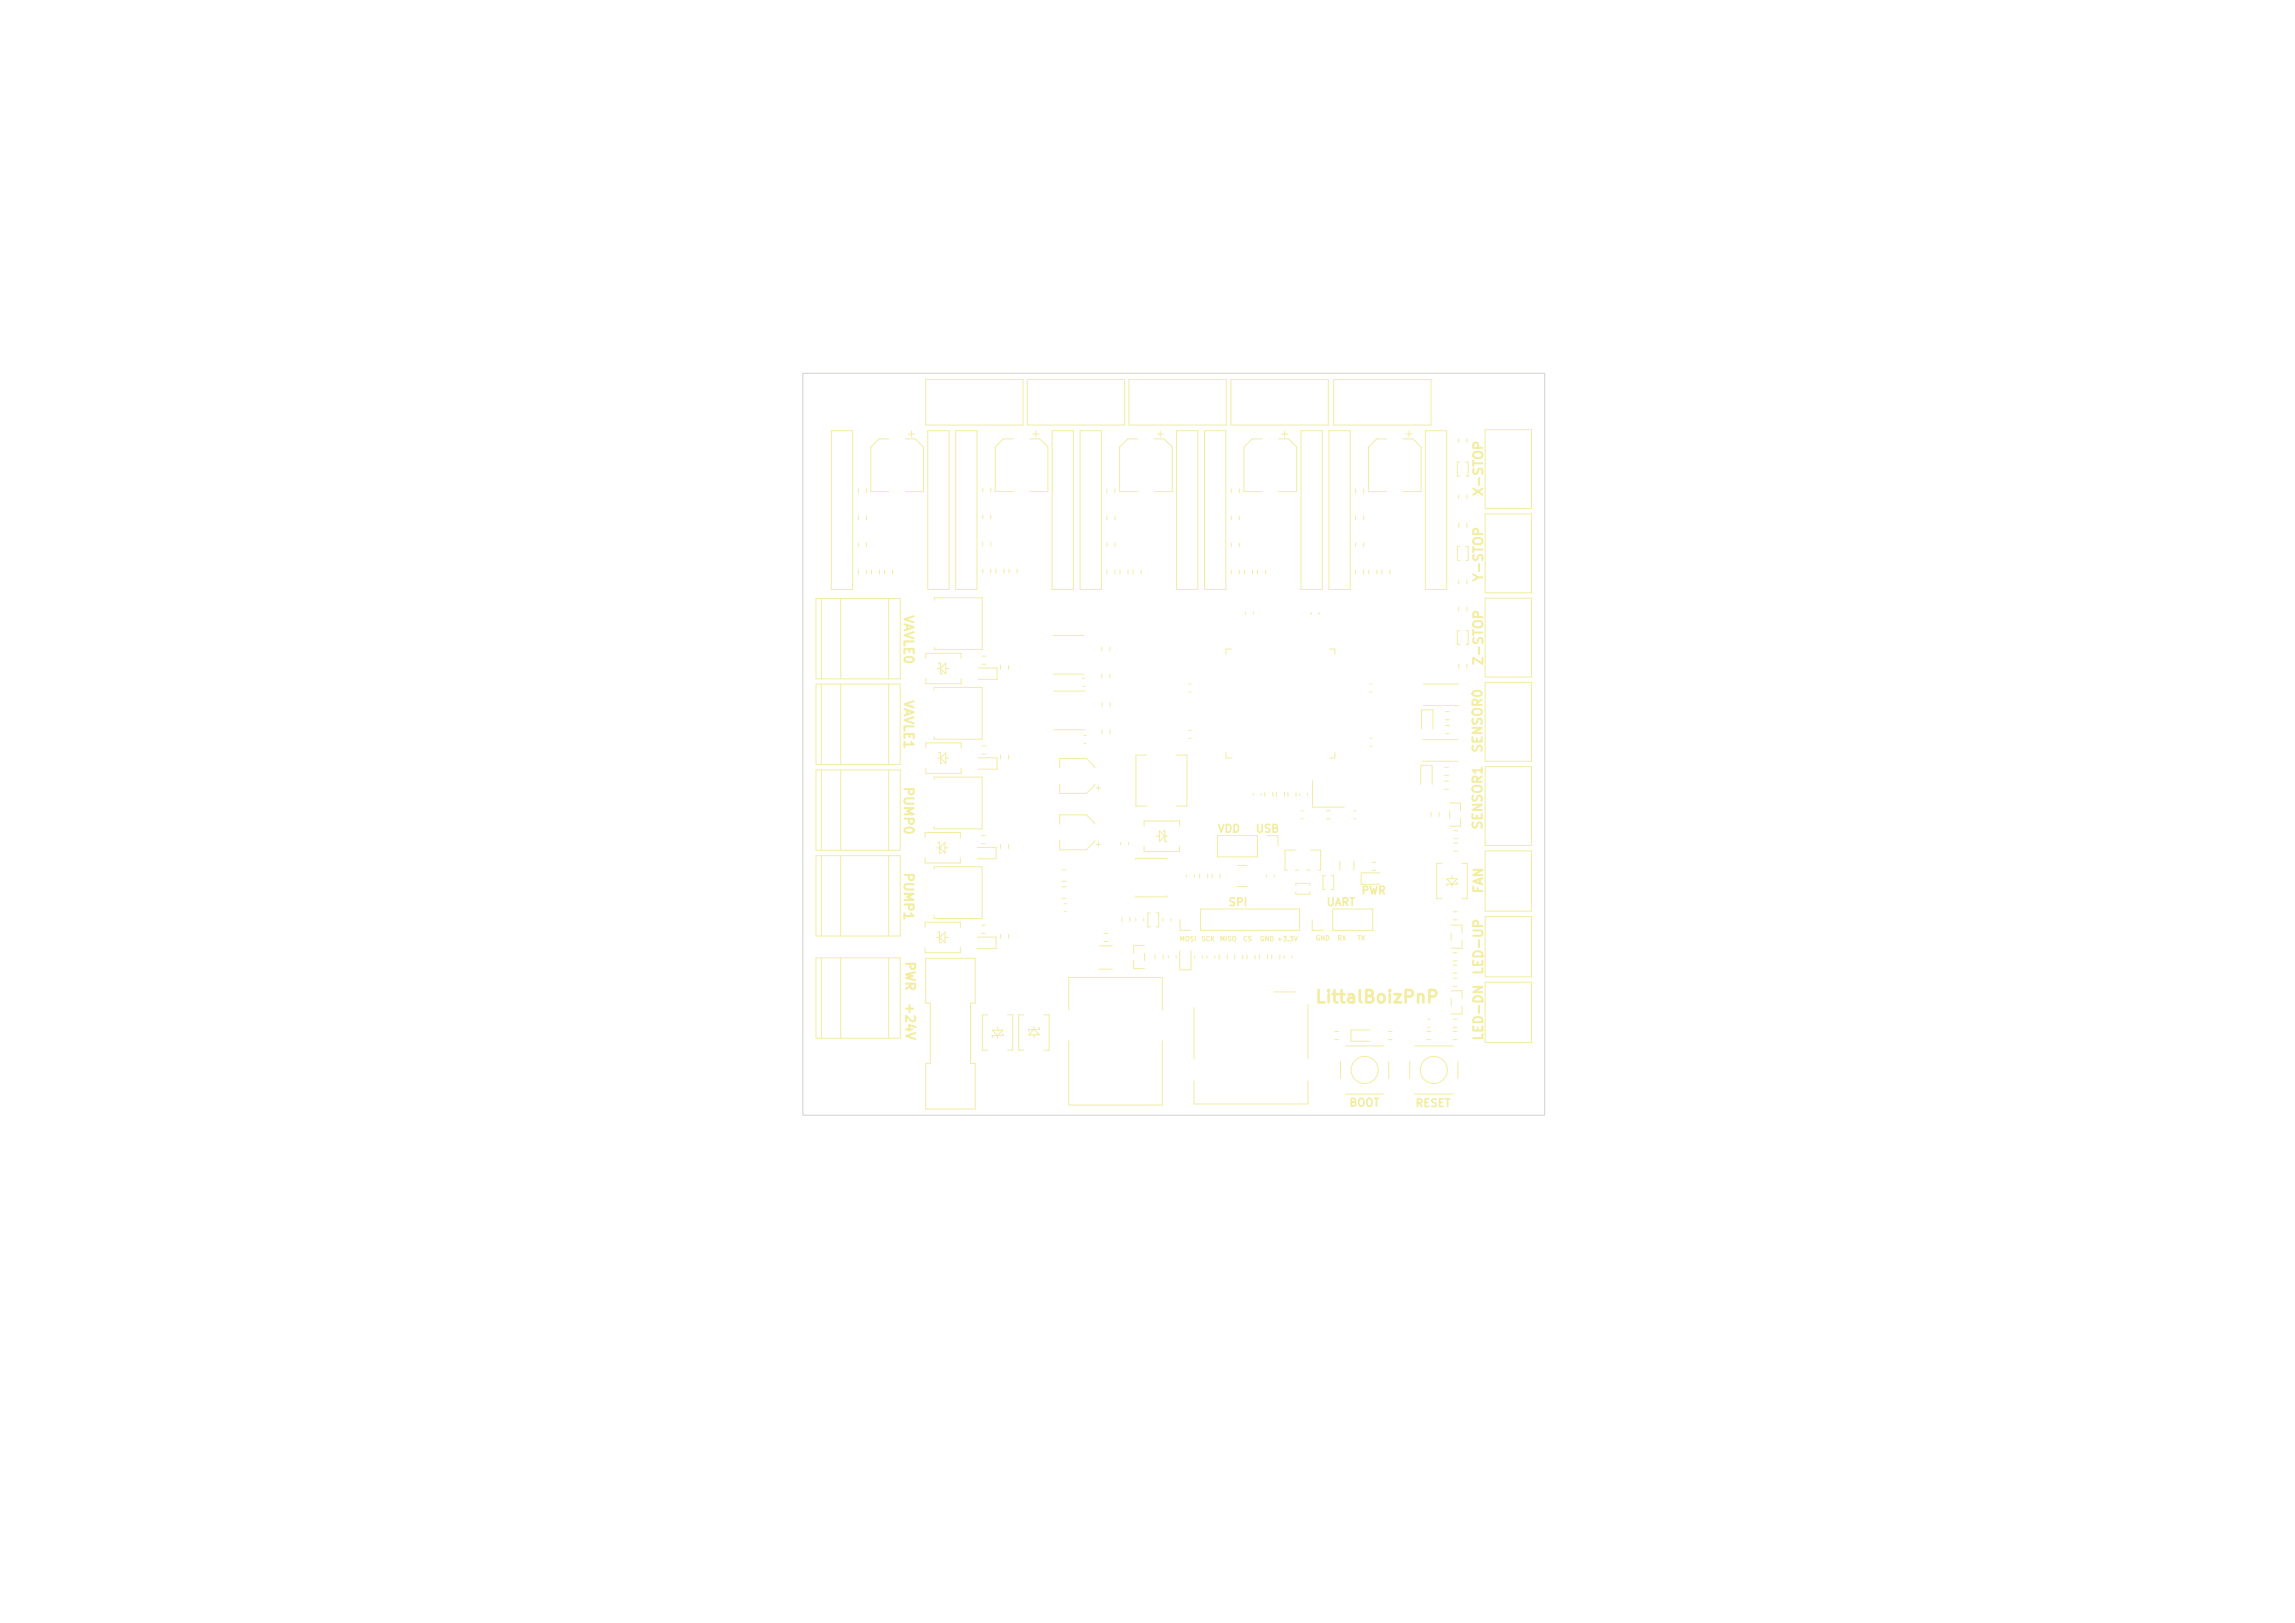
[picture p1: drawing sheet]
<svg xmlns="http://www.w3.org/2000/svg" width="297mm" height="210mm" viewBox="0 0 297 210" stroke-linecap="round" stroke-linejoin="round" font-family="sans-serif">
<defs><g id="words">
<text font-size="1.6" fill="#f2eda1" x="170.1" y="130.2">LittalBoizPnP</text>
<g font-size="1.2" fill="#f2eda1">
<text x="192.2" y="64.3" transform="rotate(-90 192.2 64.3)">X-STOP</text>
<text x="192.2" y="75.3" transform="rotate(-90 192.2 75.3)">Y-STOP</text>
<text x="116.7" y="79.5" transform="rotate(90 116.7 79.5)">VAVLE0</text>
<text x="192.2" y="86.2" transform="rotate(-90 192.2 86.2)">Z-STOP</text>
<text x="116.7" y="90.5" transform="rotate(90 116.7 90.5)">VAVLE1</text>
<text x="116.7" y="101.7" transform="rotate(90 116.7 101.7)">PUMP0</text>
<text x="192.1" y="97.5" transform="rotate(-90 192.1 97.5)">SENSOR0</text>
<text x="192.1" y="107.5" transform="rotate(-90 192.1 107.5)">SENSOR1</text>
<text x="116.7" y="112.8" transform="rotate(90 116.7 112.8)">PUMP1</text>
<text x="192.2" y="115.7" transform="rotate(-90 192.2 115.7)">FAN</text>
<text x="116.9" y="124.3" transform="rotate(90 116.9 124.3)">PWR</text>
<text x="116.9" y="129.6" transform="rotate(90 116.9 129.6)">+24V</text>
<text x="192.2" y="126.2" transform="rotate(-90 192.2 126.2)">LED-UP</text>
<text x="192.2" y="134.7" transform="rotate(-90 192.2 134.7)">LED-DN</text>
</g>
<g font-size="1" fill="#f2eda1">
<text x="157.5" y="108">VDD</text>
<text x="162.4" y="108">USB</text>
<text x="158.9" y="117.5">SPI</text>
<text x="171.6" y="117.5">UART</text>
<text x="176.1" y="116">PWR</text>
<text x="174.5" y="143.4">BOOT</text>
<text x="183.1" y="143.5">RESET</text>
</g>
<g font-size=".6" fill="#f2eda1">
<text x="152.6" y="121.9">MOSI</text>
<text x="155.4" y="121.9">SCK</text>
<text x="157.8" y="121.9">MISO</text>
<text x="160.8" y="121.9">CS</text>
<text x="163" y="121.9">GND +3.3V</text>
<text x="170.2" y="121.8">GND</text>
<text x="173" y="121.8">RX</text>
<text x="175.6" y="121.8">TX</text>
</g>
</g></defs>
<g fill="none" stroke="#f2eda1" stroke-width=".13">
<path d="M107.6 55.7h2.7v20.6h-2.7zM115 56.8h-1.2l-1.1 1.1v5.7h2.3M117.2 56.8h1.2l1.1 1.1v5.7h-2.3M117.6 56.2h.7M117.9 55.8v.8M119.8 49.1h12.6v5.9h-12.6zM120.1 55.7h2.7v20.6h-2.7zM123.7 55.7h2.7v20.6h-2.7zM131.1 56.8h-1.2l-1.1 1.1v5.7h2.3M132.9 49.1h12.6v5.9h-12.6zM133.3 56.8h1.2l1.1 1.1v5.7h-2.3M133.7 56.2h.7"/>
<path d="M134 55.8v.8M138.9 55.7h-2.7v20.6h2.7v-20.6M142.5 55.7h-2.7v20.6h2.7v-20.6M146.1 49.1h12.6v5.9h-12.6zM147.2 56.8h-1.2l-1.1 1.1v5.7h2.3M149.4 56.8h1.2l1.1 1.1v5.7h-2.3M149.8 56.2h.7M150.1 55.8v.8M152.3 55.7h2.7v20.6h-2.7zM155.9 55.7h2.7v20.6h-2.7zM159.3 49.1h12.6v5.9h-12.6zM163.3 56.8h-1.2l-1.1 1.1v5.7h2.3"/>
<path d="M165.5 56.8h1.2l1.1 1.1v5.7h-2.3M165.9 56.2h.7M166.2 55.8v.8M168.4 55.7h2.7v20.6h-2.7zM172 55.7h2.7v20.6h-2.7zM172.6 49.1h12.6v5.9h-12.6zM179.4 56.8h-1.2l-1.1 1.1v5.7h2.3M181.6 56.8h1.2l1.1 1.1v5.7h-2.3M182 56.2h.7M182.3 55.8v.8M187.2 55.7h-2.7v20.6h2.7v-20.6M188.8 56.7v.6"/>
<path d="M188.9 59.8h-.3v1.8h.3M189.7 59.8h.3v1.8h-.3M189.8 56.7v.6M192.2 55.6h6v10.2h-6zM106.3 77.4v10.4M108.8 77.4v10.4M111.1 63.3v.5M111.1 66.8v.5M111.1 70.3v.5M111.1 73.8v.5M112.1 63.3v.5M112.1 66.8v.5"/>
<path d="M112.1 70.3v.5M112.1 73.8v.5M112.8 73.8v.5M113.8 73.8v.5M114.5 73.7v.6M115 77.4v10.4M115.5 73.7v.6M120.9 77.7v-.3h6.2v6.7h-6.2v-.4M127.2 63.1v.6M127.2 66.6v.6M127.2 70.1v.6M127.2 73.6v.5"/>
<path d="M128.2 63.1v.6M128.2 66.6v.6M128.2 70.1v.6M128.2 73.6v.5M128.9 73.6v.6M129.9 73.6v.6M130.6 73.6v.6M131.6 73.6v.6M143.2 63.3v.5M143.2 66.8v.5M143.2 70.3v.5M143.2 73.7v.6"/>
<path d="M144.3 63.3v.5M144.3 66.8v.5M144.3 70.3v.5M144.3 73.7v.6M144.9 73.8v.5M146 73.8v.5M146.6 73.8v.5M147.7 73.8v.5M159.3 63.3v.5M159.3 66.8v.5M159.3 70.3v.5M159.3 73.8v.5"/>
<path d="M160.4 63.3v.5M160.4 66.8v.5M160.4 70.3v.5M160.4 73.8v.5M161 73.8v.5M161.2 79.2v.3M162.1 73.8v.5M162.2 79.2v.3M162.7 73.8v.5M163.8 73.8v.5M169.7 79.2v.3M170.7 79.2v.3"/>
<path d="M175.4 63.3v.5M175.4 66.8v.5M175.4 70.3v.5M175.4 73.7v.6M176.5 63.3v.5M176.5 66.8v.5M176.5 70.3v.5M176.5 73.7v.6M177.1 73.8v.5M178.2 73.8v.5M178.8 73.8v.5M179.9 73.8v.5"/>
<path d="M188.8 64v.5M188.8 67.7v.6M188.8 75.1v.5M188.8 78.6v.5M188.9 70.7h-.3v1.8h.3M189.7 70.7h.3v1.8h-.3M189.8 64v.5M189.8 67.7v.6M189.8 75.1v.5M189.8 78.6v.5M192.2 66.5h6v10.2h-6zM192.2 77.4h6v10.2h-6z"/>
<path d="M105.6 87.8v-10.4h10.9v10.4h-10.9M105.6 98.9v-10.4h10.9v10.4h-10.9M106.3 88.5v10.4M106.3 99.6v10.4M108.8 88.5v10.4M108.8 99.6v10.4M115 88.5v10.4M115 99.6v10.4M119.8 87.8v.7h4.6v-.7M119.8 85.2v-.7h4.6v.7M119.8 96.8v-.7h4.6v.7M119.8 99.4v.7h4.6v-.7"/>
<path d="M120.9 89.3v-.3h6.2v6.7h-6.2v-.4M121.3 86.5h.4M121.3 98.1h.4M121.5 85.9v-.1h.2v1.4h.2v-.1M121.5 97.5v-.1h.2v1.4h.2v-.1M121.7 98.1l.7-.7v1.4zM122.4 86.5h.4M122.4 85.8v1.4l-.7-.7zM122.4 98.1h.4M126.6 98.1h2.4v1.4h-2.4M126.6 86.4h2.4v1.5h-2.4M127.1 84.9h.5"/>
<path d="M127.1 85.9h.5M127.1 96.5h.5M127.1 97.6h.5M129.5 86.1v.5M129.5 97.7v.5M130.5 86.1v.5M130.5 97.7v.5M136.3 82.2h4M136.3 87.2h4M136.4 89.4h4M136.4 94.4h4M137.1 99.3v-1.2h3.5l1.1 1.1v.1"/>
<path d="M140.1 87.8h.3M140.1 88.8h.3M140.3 95.2h.2M140.3 96.2h.2M142.6 83.7v.5M142.6 87.2v.5M142.6 90.9v.5M142.6 94.4v.5M143.6 83.7v.5M143.6 87.2v.5M143.7 90.9v.5M143.7 94.4v.5"/>
<path d="M148.4 97.7h-1.4v6.6h1.4M152.2 97.7h1.4v6.6h-1.4M153.9 88.5h.2M153.9 89.5h.2M153.9 94.5h.2M153.9 95.5h.2M158.6 97.4v.7h.7M159.3 84h-.7v.7M172 84h.8v.7M172.8 97.4v.7h-.8M177.3 88.5h.2M177.3 89.5h.2"/>
<path d="M177.3 95.5h.2M177.3 96.5h.2M184 94.3v-2.5h1.4v2.5M184.1 98.5h4.6M184.1 95.7h4.6M184.2 88.5h4.6M184.2 91.3h4.6M186.9 99.3h.6M187 92.1h.6M187 93.1h.6M187 93.9h.6M187 94.9h.6"/>
<path d="M188.8 85.9v.6M188.9 81.6h-.3v1.8h.3M189.7 81.6h.3v1.8h-.3M189.8 85.9v.6M192.2 88.3h6v10.2h-6zM192.2 99.2h6v10.2h-6zM105.6 110v-10.4h10.9v10.4h-10.9M106.3 110.7v10.4M108.8 110.7v10.4M115 110.7v10.4M119.7 108.4v-.7h4.6v.7M119.7 111v.7h4.6v-.7"/>
<path d="M120.9 100.9v-.3h6.2v6.7h-6.2v-.4M120.9 112.5v-.3h6.2v6.7h-6.2v-.4M121.2 109.7h.4M121.4 109.1v-.1h.2v1.4h.2v-.1M121.6 109.7l.7-.7v1.4zM122.3 109.7h.4M126.4 109.7h2.5v1.4h-2.5M127 119.7h.5M127 108.1h.5M127 109.2h.5M129.5 109.3v.5M130.5 109.3v.5"/>
<path d="M137.1 101.5v1.2h3.5l1.1-1.1v-.1M137.1 106.6v-1.2h3.5l1.1 1.1v.1M137.1 108.8v1.2h3.5l1.1-1.1v-.1M137.4 112.6h.6M137.4 114h.6M137.4 114.8h.6M137.4 116.2h.6M137.8 116.9h.2M137.8 118h.2M141.9 109.3h.5M141.9 102h.5M142.1 101.7v.5"/>
<path d="M142.1 109v.5M145 109v.3M145.2 118.7v.6M146 109v.3M146.2 118.7v.6M147 118.9v.2M147 111.2v-.1h4v.1M147 115.9v.2h4v-.2M148 118.9v.2M148.1 106.9v-.7h4.5v.7M148.1 109.5v.7h4.5v-.7M148.9 118.1h-.3v1.8h.3"/>
<path d="M149.6 118.1h.3v1.8h-.3M149.6 108.2h.4M150 107.5l.7 .7-.7 .7zM150.5 118.9v.2M150.5 107.6v-.1h.2v1.4h.2v-.1M150.7 108.2h.4M151.5 118.9v.2M152.7 119v1.4h1.4M153.6 113.2v.3M154.6 113.2v.3M155.2 113.1v.5M155.4 117.6h12.8v2.8h-12.8z"/>
<path d="M156.3 113.1v.5M156.8 113.1v.5M157.5 108.1h5.2v2.8h-5.2zM157.9 113.1v.5M160.2 112h1.2M160.2 114.7h1.2M162.2 102.6v.3M163.2 102.6v.3M163.7 102.5v.5M163.9 113.2v.3M164 108.1h1.4v1.4M164.7 102.5v.5"/>
<path d="M164.9 113.2v.3M165.2 102.5v.6M166.2 102.5v.6M166.7 102.5v.6M167.6 110h-1.3v2.6h.3M167.6 112.6h.5M167.7 114.6v-.3h1.8v.3M167.7 115.4v.3h1.8v-.3M167.7 102.5v.6M168.2 102.7v.2M168.4 104.9h.3M168.4 105.9h.3"/>
<path d="M169.1 112.6h.5M169.2 102.7v.2M169.6 110h1.3v2.6h-.3M169.8 119v1.4h1.4M169.9 101v3.4h4.1M171.5 113.3h-.3v1.8h.3M171.7 104.9h.5M171.7 106h.5M172.3 113.3h.3v1.8h-.3M172.5 117.6h5.2v2.8h-5.2zM173.4 111.4v1.2M175.2 104.9h.3"/>
<path d="M175.2 105.9h.3M175.2 111.4v1.2M177.5 111.6h.6M177.5 112.6h.6M178.6 112.9h-2.5v1.5h2.5M183.9 101.5v-2.5h1.4v2.5M185.2 105.1v.6M186.2 105.1v.6M186.6 111.7h-.7v4.6h.7M186.9 101.1h.6M186.9 102.1h.6M186.9 100.3h.6"/>
<path d="M187.2 113.7h1.4l-.7 .7zM187.6 103.9h1.4v1M187.6 104.9v1M187.8 119.7h1.4v1M187.9 113.3v.4M187.9 114.4v.4M188 118h.6M188 119h.6M188.1 107.5h.6M188.1 108.5h.6M188.1 109.1h.6M188.1 110.1h.6"/>
<path d="M188.5 114.2h.1v.2h-1.4v.2h.1M189 105.9v1h-1.4M189.2 111.7h.7v4.6h-.7M192.2 110.1h6v7.8h-6zM192.2 118.6h6v7.8h-6zM105.6 121.1v-10.4h10.9v10.4h-10.9M105.6 134.3v-10.4h10.9v10.4h-10.9M106.3 123.9v10.4M108.8 123.9v10.4M115 123.9v10.4M119.7 120v-.7h4.6v.7M119.7 122.6v.7h4.6v-.7"/>
<path d="M119.8 124h6.4v5.8h-.6v7.8h.6v5.9h-6.4v-5.9h.6v-7.8h-.6zM121.2 121.3h.4M121.4 120.7v-.1h.2v1.4h.2v-.1M122.3 121.3h.4M122.3 120.6v1.4l-.7-.7zM126.4 121.3h2.5v1.4h-2.5M127 120.8h.5M127.8 131.3h-.7v4.6h.7M128.4 133.3h1.4l-.7 .7zM129.1 132.9v.4M129.1 134v.4M129.5 120.9v.5"/>
<path d="M129.7 133.8h.1v.2h-1.4v.2h.1M130.4 131.3h.7v4.6h-.7M130.5 120.9v.5M132.5 131.3h-.7v4.6h.7M133.1 133.9l.7-.7 .7 .7zM133.8 132.8v.4M133.8 133.9v.4M134.4 133h.1v.2h-1.4v.2h.1M135.1 131.3h.7v4.6h-.7M138.3 130.7v-4.2h12.1v4.2M138.3 134.7v8.3h12.1v-8.3M142.2 122.4h1.7"/>
<path d="M142.2 125.4h1.7M142.8 120.8h.6M142.8 121.8h.6M146.7 124.3v1h1.4M148.1 122.3h-1.4v1M148.1 123.4v.9M149.5 123.6v.5M150.5 123.6v.5M151.2 123.7v.3M152.2 123.7v.3M152.7 123v2.5h1.4v-2.5M154.5 130.4v6.6"/>
<path d="M154.5 139.9v3h14.8v-3M154.6 123.7v.3M155.6 123.7v.3M156.2 123.7v.3M157.2 123.7v.3M157.8 123.6v.5M158.8 123.6v.5M159.8 123.6v.5M160.8 123.6v.5M161.4 123.6v.5M162.4 123.6v.5M163 123.6v.5"/>
<path d="M164 123.6v.5M164.6 123.6v.5M164.8 128.4h2.8M165.6 123.6v.5M166.2 123.7v.3M167.2 123.7v.3M169.3 130v7M172.7 133.5h.6M172.7 134.5h.6M173.5 137.4v2.2M174.1 135.3h5M177.3 133.3h-2.5v1.4h2.5"/>
<path d="M179.6 133.5h.6M179.6 134.5h.6M179.7 137.4v2.2M182.4 137.4v2.2M183 135.3h5M184.6 133.5h.6M184.6 134.5h.6M184.8 131.9h.2M184.8 132.9h.2M187.8 120.7v1M187.8 129.2v1M187.8 128.2h1.4v1"/>
<path d="M188 133.5h.6M188 134.5h.6M188 126.6h.6M188 127.6h.6M188 124.9h.6M188 125.9h.6M188 123.3h.6M188 132.9h.6M188 124.3h.6M188 131.9h.6M188.7 137.4v2.2M189.2 121.7v1h-1.4"/>
<path d="M189.2 130.2v1h-1.4M192.2 127.1h6v7.8h-6zM174.1 141.6h5M183 141.6h5"/>
<circle cx="176.6" cy="138.5" r="1.75"/>
<circle cx="185.5" cy="138.5" r="1.75"/>
</g>
<path d="M103.9 48.3h96v96h-96z" fill="none" stroke="#d0d2cd" stroke-width=".13"/>
<use href="#words"/>
</svg>
